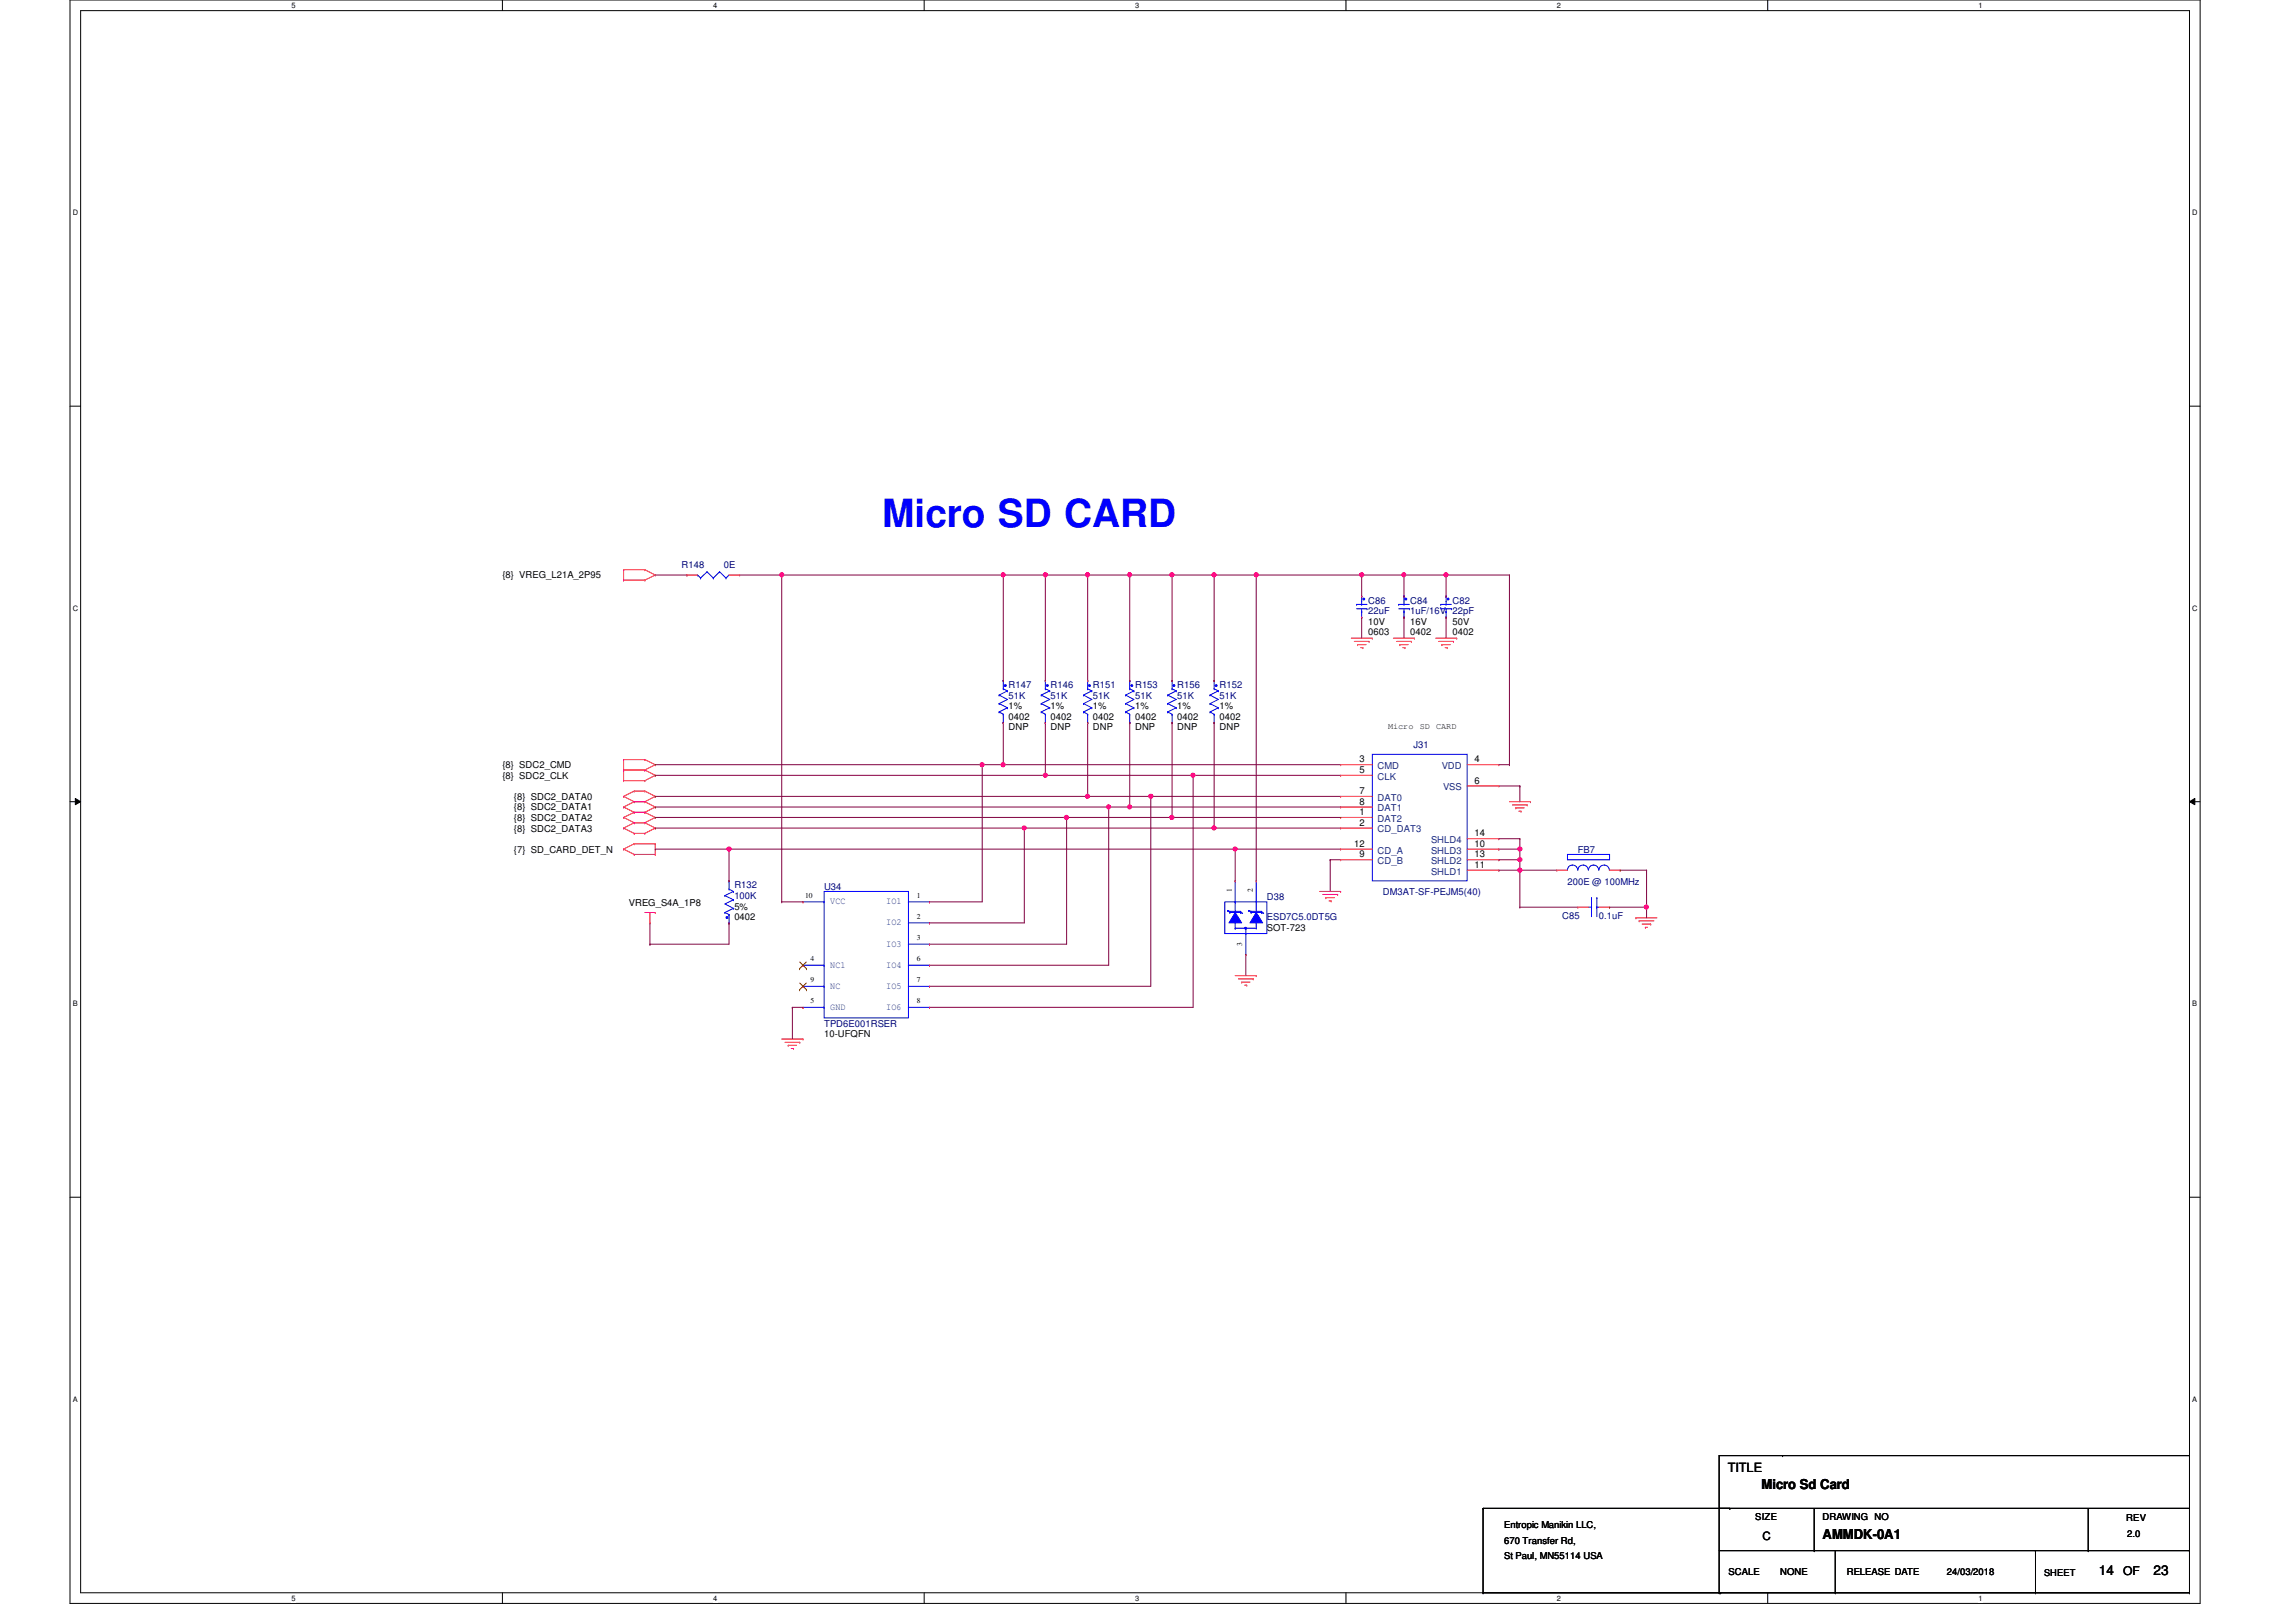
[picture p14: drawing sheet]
<svg xmlns="http://www.w3.org/2000/svg" width="420mm" height="297mm" viewBox="0 0 420 297" stroke-linecap="round" stroke-linejoin="round" font-family="sans-serif">
<defs><g id="words">
<text font-size="7.1" fill="#00f" x="161.5" y="96.4">Micro SD CARD</text>
<g font-size="2.5">
<text x="322.5" y="272.6">Micro Sd Card</text>
<text x="333.7" y="281.7">AMMDK-0A1</text>
<text x="384.2" y="288.3">14</text>
<text x="394.3" y="288.3">23</text>
</g>
<text font-size="2.3" x="316.3" y="269.3">TITLE</text>
<text font-size="2.2" x="388.7" y="288.3">OF</text>
<text font-size="2.1" x="322.7" y="281.9">C</text>
<g font-size="1.7">
<text x="92" y="105.9">{8} VREG_L21A_2P95</text>
<text x="250.5" y="114.3">10V</text>
<text x="250.5" y="116.3">0603</text>
<text x="258.2" y="114.3">16V</text>
<text x="258.2" y="116.3">0402</text>
<text x="265.9" y="114.3">50V</text>
<text x="265.9" y="116.3">0402</text>
<text x="184.6" y="129.8">1%</text>
<text x="184.6" y="131.7">0402</text>
<text x="192.4" y="129.8">1%</text>
<text x="192.4" y="131.7">0402</text>
<text x="200.1" y="129.8">1%</text>
<text x="200.1" y="131.7">0402</text>
<text x="207.8" y="129.8">1%</text>
<text x="207.8" y="131.7">0402</text>
<text x="215.5" y="129.8">1%</text>
<text x="215.5" y="131.7">0402</text>
<text x="223.3" y="129.8">1%</text>
<text x="223.3" y="131.7">0402</text>
<text x="184.6" y="133.6">DNP</text>
<text x="192.4" y="133.6">DNP</text>
<text x="200.1" y="133.6">DNP</text>
<text x="207.8" y="133.6">DNP</text>
<text x="215.5" y="133.6">DNP</text>
<text x="223.3" y="133.6">DNP</text>
<text x="92" y="140.6">{8} SDC2_CMD</text>
<text x="92" y="142.5">{8} SDC2_CLK</text>
<text x="248.9" y="139.5">3</text>
<text x="248.9" y="141.5">5</text>
<text x="269.9" y="139.5">4</text>
<text x="269.9" y="143.4">6</text>
<text x="94.1" y="146.4">{8} SDC2_DATA0</text>
<text x="94.1" y="148.3">{8} SDC2_DATA1</text>
<text x="248.9" y="145.3">7</text>
<text x="248.9" y="147.3">8</text>
<text x="248.9" y="149.2">1</text>
<text x="94.1" y="150.3">{8} SDC2_DATA2</text>
<text x="94.1" y="152.2">{8} SDC2_DATA3</text>
<text x="247.9" y="155">12</text>
<text x="248.9" y="151.1">2</text>
<text x="269.9" y="155">10</text>
<text x="269.9" y="153.1">14</text>
<text x="94.1" y="156">{7} SD_CARD_DET_N</text>
<text x="248.9" y="156.9">9</text>
<text x="269.9" y="158.8">11</text>
<text x="269.9" y="156.9">13</text>
<text x="115.1" y="165.9">VREG_S4A_1P8</text>
<text x="134.4" y="166.5">5%</text>
<text x="134.4" y="168.4">0402</text>
<text x="231.9" y="170.3">SOT-723</text>
<text x="150.9" y="189.8">10-UFQFN</text>
<text x="275.4" y="279.6">Entropic Manikin LLC,</text>
<text x="321.3" y="278.3">SIZE</text>
<text x="333.7" y="278.3">DRAWING NO</text>
<text x="389.2" y="278.4">REV</text>
<text x="389.5" y="281.3">2.0</text>
<text x="275.4" y="282.5">670 Transfer Rd,</text>
<text x="275.4" y="285.4">St Paul, MN55114 USA</text>
<text x="316.5" y="288.3">SCALE</text>
<text x="325.9" y="288.3">NONE</text>
<text x="338.1" y="288.3">RELEASE DATE</text>
<text x="356.4" y="288.3">24/03/2018</text>
<text x="374.2" y="288.4">SHEET</text>
</g>
<g font-size="1.7" fill="#000080">
<text x="124.8" y="103.9">R148</text>
<text x="132.5" y="103.9">0E</text>
<text x="250.5" y="110.5">C86</text>
<text x="250.5" y="112.4">22uF</text>
<text x="258.2" y="110.5">C84</text>
<text x="258.2" y="112.4">1uF/16V 22pF</text>
<text x="265.9" y="110.5">C82</text>
<text x="184.6" y="125.9">R147</text>
<text x="192.4" y="125.9">R146</text>
<text x="200.1" y="125.9">R151</text>
<text x="207.8" y="125.9">R153</text>
<text x="215.5" y="125.9">R156</text>
<text x="223.3" y="125.9">R152</text>
<text x="184.6" y="127.9">51K</text>
<text x="192.4" y="127.9">51K</text>
<text x="200.1" y="127.9">51K</text>
<text x="207.8" y="127.9">51K</text>
<text x="215.5" y="127.9">51K</text>
<text x="223.3" y="127.9">51K</text>
<text x="258.8" y="136.9">J31</text>
<text x="288.9" y="156">FB7</text>
<text x="134.4" y="162.6">R132</text>
<text x="134.4" y="164.5">100K</text>
<text x="150.9" y="162.8">U34</text>
<text x="231.9" y="164.8">D38</text>
<text x="253.2" y="163.8">DM3AT-SF-PEJM5(40)</text>
<text x="287" y="162.1">200E @ 100MHz</text>
<text x="231.9" y="168.4">ESD7C5.0DT5G</text>
<text x="286" y="168.2">C85</text>
<text x="292.7" y="168.2">0.1uF</text>
<text x="150.9" y="187.9">TPD6E001RSER</text>
</g>
<g font-size="1.7" fill="#004080">
<text x="252.2" y="140.8">CMD</text>
<text x="252.2" y="142.7">CLK</text>
<text x="263.9" y="140.8">VDD</text>
<text x="252.2" y="146.6">DAT0</text>
<text x="252.2" y="148.5">DAT1</text>
<text x="264.2" y="144.7">VSS</text>
<text x="252.2" y="150.4">DAT2</text>
<text x="252.2" y="152.4">CD_DAT3</text>
<text x="262" y="154.3">SHLD4</text>
<text x="252.2" y="156.2">CD_A</text>
<text x="252.2" y="158.2">CD_B</text>
<text x="262" y="160.1">SHLD1</text>
<text x="262" y="158.2">SHLD2</text>
<text x="262" y="156.2">SHLD3</text>
<text x="152" y="165.5">VCC</text>
<text x="162.3" y="165.5">IO1</text>
<text x="162.3" y="169.4">IO2</text>
<text x="162.3" y="173.2">IO3</text>
<text x="152" y="177.1">NC1</text>
<text x="162.3" y="177.1">IO4</text>
<text x="152" y="180.9">NC</text>
<text x="152" y="184.8">GND</text>
<text x="162.3" y="180.9">IO5</text>
<text x="162.3" y="184.8">IO6</text>
</g>
<g font-size="1.6">
<text x="254.1" y="133.5">Micro</text>
<text x="259.9" y="133.5">SD</text>
<text x="262.9" y="133.5">CARD</text>
</g>
<g font-size="1.4">
<text x="53.4" y="1.4">5</text>
<text x="130.6" y="1.4">4</text>
<text x="207.8" y="1.4">3</text>
<text x="285" y="1.4">2</text>
<text x="362.2" y="1.4">1</text>
<text x="13.3" y="39.4">D</text>
<text x="401.4" y="39.4">D</text>
<text x="13.3" y="111.8">C</text>
<text x="401.4" y="111.8">C</text>
<text x="147.4" y="164.3">10</text>
<text x="167.8" y="164.3">1</text>
<text x="225.5" y="163.3" transform="rotate(-90 225.5 163.3)">1</text>
<text x="229.4" y="163.3" transform="rotate(-90 229.4 163.3)">2</text>
<text x="167.8" y="168.2">2</text>
<text x="167.8" y="172">3</text>
<text x="227.4" y="173.2" transform="rotate(-90 227.4 173.2)">3</text>
<text x="148.4" y="179.7">9</text>
<text x="148.4" y="175.9">4</text>
<text x="167.8" y="175.9">6</text>
<text x="167.8" y="179.7">7</text>
<text x="13.3" y="184.1">B</text>
<text x="148.4" y="183.6">5</text>
<text x="167.8" y="183.6">8</text>
<text x="401.4" y="184.1">B</text>
<text x="13.3" y="256.5">A</text>
<text x="401.4" y="256.5">A</text>
<text x="53.4" y="292.9">5</text>
<text x="130.6" y="292.9">4</text>
<text x="207.8" y="292.9">3</text>
<text x="285" y="292.9">2</text>
<text x="362.2" y="292.9">1</text>
</g>
</g></defs>
<path d="M12.8 0h390v293.5h-390zM14.8 1.9h386v289.6h-386z" fill="none" stroke="#000" stroke-width=".18"/>
<g fill="#fff">
<path d="M53.4 .2h.7v1.5h-.7z"/>
<path d="M53.4 291.7h.7v1.5h-.7z"/>
</g>
<path d="M92 0v1.9M92 291.5v2" fill="none" stroke="#000" stroke-width=".18"/>
<g fill="#fff">
<path d="M130.6 .2h.7v1.5h-.7z"/>
<path d="M130.6 291.7h.7v1.5h-.7z"/>
</g>
<path d="M169.2 0v1.9M169.2 291.5v2" fill="none" stroke="#000" stroke-width=".18"/>
<g fill="#fff">
<path d="M207.8 .2h.8v1.5h-.8z"/>
<path d="M207.8 291.7h.8v1.5h-.8z"/>
</g>
<path d="M246.4 0v1.9M246.4 291.5v2" fill="none" stroke="#000" stroke-width=".18"/>
<g fill="#fff">
<path d="M285 .2h.8v1.5h-.8z"/>
<path d="M285 291.7h.8v1.5h-.8z"/>
</g>
<path d="M323.6 0v1.9M323.6 291.5v2" fill="none" stroke="#000" stroke-width=".18"/>
<g fill="#fff">
<path d="M362.2 .2h.8v1.5h-.8z"/>
<path d="M362.2 291.7h.8v1.5h-.8z"/>
<path d="M13.3 38.1h1v1.6h-1z"/>
<path d="M401.4 38.1h.9v1.6h-.9z"/>
<path d="M13.3 110.5h1v1.6h-1z"/>
<path d="M401.4 110.5h.9v1.6h-.9z"/>
</g>
<path d="M12.8 74.3h2M400.8 74.3h2" fill="none" stroke="#000" stroke-width=".18"/>
<g fill="#fff">
<path d="M13.3 182.9h.9v1.5h-.9z"/>
<path d="M401.4 182.9h.8v1.5h-.8z"/>
</g>
<path d="M12.8 146.7h2M13.8 146.1l1 .6-1 .6zM400.8 146.7l1-.6v1.2zM400.8 146.7h2" fill="none" stroke="#000" stroke-width=".18"/>
<path d="M13.8 146.1l1 .6-1 .6zM400.8 146.7l1-.6v1.2z" fill="#000"/>
<g fill="#fff">
<path d="M13.3 255.3h.9v1.5h-.9z"/>
<path d="M401.4 255.3h.8v1.5h-.8z"/>
</g>
<path d="M12.8 219.1h2M400.8 219.1h2" fill="none" stroke="#000" stroke-width=".18"/>
<g fill="none" stroke="#800040" stroke-width=".18">
<path d="M199.1 105.2h.1M199.1 105.2v19.3M249.3 112.9h.1M249.3 112.9v3.9M257 112.9h.1M257 112.9v3.9M264.7 112.9h.1M264.7 112.9v3.9M243.5 157.4h.1M243.5 157.4v5.8M228.1 174.7h.1M228.1 174.7v3.9"/>
<path d="M145.1 184.4h.1M145.1 184.4v5.8"/>
</g>
<circle cx="199.1" cy="105.2" r=".38" fill="#f0f"/>
<circle cx="199.1" cy="105.2" r=".38" fill="none" stroke="#f0f" stroke-width=".18"/>
<path d="M191.4 105.2h.1M191.4 105.2v19.3" fill="none" stroke="#800040" stroke-width=".18"/>
<circle cx="191.4" cy="105.2" r=".38" fill="#f0f"/>
<circle cx="191.4" cy="105.2" r=".38" fill="none" stroke="#f0f" stroke-width=".18"/>
<path d="M183.7 105.2h.1M183.7 105.2v19.3M214.6 105.2h.1M214.6 105.2v19.3M230 105.2h.1M230 105.2v56M226.1 155.4h.1M226.1 155.4v5.8" fill="none" stroke="#800040" stroke-width=".18"/>
<circle cx="230" cy="105.2" r=".38" fill="#f0f"/>
<circle cx="230" cy="105.2" r=".38" fill="none" stroke="#f0f" stroke-width=".18"/>
<path d="M206.8 105.2h.1M206.8 105.2h23.2M214.6 105.2h.1M222.3 105.2h.1" fill="none" stroke="#800040" stroke-width=".18"/>
<circle cx="214.5" cy="105.2" r=".38" fill="#f0f"/>
<circle cx="214.5" cy="105.2" r=".38" fill="none" stroke="#f0f" stroke-width=".18"/>
<circle cx="206.8" cy="105.2" r=".38" fill="#f0f"/>
<circle cx="206.8" cy="105.2" r=".38" fill="none" stroke="#f0f" stroke-width=".18"/>
<path d="M143.1 105.2h.1M143.1 105.2h63.7M183.7 105.2h.1M191.4 105.2h.1M199.1 105.2h.1" fill="none" stroke="#800040" stroke-width=".18"/>
<circle cx="183.6" cy="105.2" r=".38" fill="#f0f"/>
<circle cx="183.6" cy="105.2" r=".38" fill="none" stroke="#f0f" stroke-width=".18"/>
<path d="M120 105.2h5.8M125.8 105.2h.1M179.8 140h.1M179.8 140v25.1h-9.6M214.6 132.2h.1M214.6 132.2v17.4M133.5 155.4h.1M133.5 155.4v5.8M119 172.8h.1M133.5 168.9h.1M133.5 168.9v3.9h-14.5M170.2 165.1h.1" fill="none" stroke="#800040" stroke-width=".18"/>
<circle cx="179.8" cy="139.9" r=".38" fill="#f0f"/>
<circle cx="179.8" cy="139.9" r=".38" fill="none" stroke="#f0f" stroke-width=".18"/>
<g fill="none" stroke="#800040" stroke-width=".18">
<path d="M183.7 132.2h.1M183.7 132.2v7.8M191.4 132.2h.1M191.4 132.2v9.7M222.3 132.2h.1M222.3 132.2v19.4M187.5 151.6h.1M187.5 151.6v17.3h-17.3M195.3 149.6h.1M195.3 149.6v23.2h-25.1M218.4 141.9h.1M218.4 141.9v42.5h-48.2"/>
<path d="M170.2 168.9h.1M170.2 172.8h.1M170.2 184.4h.1"/>
</g>
<circle cx="218.4" cy="141.9" r=".37" fill="#f0f"/>
<circle cx="218.4" cy="141.9" r=".37" fill="none" stroke="#f0f" stroke-width=".18"/>
<path d="M199.1 132.2h.1M199.1 132.2v13.6M210.7 145.8h.1M210.7 145.8v34.7h-40.5M170.2 180.5h.1" fill="none" stroke="#800040" stroke-width=".18"/>
<circle cx="210.7" cy="145.7" r=".37" fill="#f0f"/>
<circle cx="210.7" cy="145.7" r=".37" fill="none" stroke="#f0f" stroke-width=".18"/>
<path d="M206.8 132.2h.1M206.8 132.2v15.5M203 147.7h.1M203 147.7v29h-32.8M170.2 176.7h.1" fill="none" stroke="#800040" stroke-width=".18"/>
<circle cx="202.9" cy="147.7" r=".37" fill="#f0f"/>
<circle cx="202.9" cy="147.7" r=".37" fill="none" stroke="#f0f" stroke-width=".18"/>
<g fill="none" stroke="#800040" stroke-width=".18">
<path d="M257 105.2h.1M257 105.2v3.9M243.5 157.4h.1M243.5 157.4h1.9M274.4 155.4h.1M274.4 157.4h.1M274.4 159.3h.1M274.4 153.5h.1M274.4 155.4h3.8M274.4 159.3h3.8M274.4 153.5h3.8M278.2 153.5h.1"/>
<path d="M278.2 155.4h.1M278.2 153.5v3.9h-3.8M145.1 184.4h.1M145.1 184.4h1.9"/>
</g>
<circle cx="278.3" cy="157.3" r=".37" fill="#f0f"/>
<circle cx="278.3" cy="157.3" r=".37" fill="none" stroke="#f0f" stroke-width=".18"/>
<circle cx="278.3" cy="155.4" r=".37" fill="#f0f"/>
<circle cx="278.3" cy="155.4" r=".37" fill="none" stroke="#f0f" stroke-width=".18"/>
<path d="M230 105.2h.1M230 105.2h19.3M278.2 157.4h.1M278.2 157.4v1.9" fill="none" stroke="#800040" stroke-width=".18"/>
<circle cx="249.3" cy="105.2" r=".38" fill="#f0f"/>
<circle cx="249.3" cy="105.2" r=".38" fill="none" stroke="#f0f" stroke-width=".18"/>
<path d="M264.7 105.2h.1M264.7 105.2h11.6M276.3 105.2h.1M276.3 105.2v34.8M120 155.4h.1M120 155.4h106.1M133.5 155.4h.1" fill="none" stroke="#800040" stroke-width=".18"/>
<circle cx="226.1" cy="155.4" r=".37" fill="#f0f"/>
<circle cx="226.1" cy="155.4" r=".37" fill="none" stroke="#f0f" stroke-width=".18"/>
<circle cx="133.5" cy="155.4" r=".37" fill="#f0f"/>
<circle cx="133.5" cy="155.4" r=".37" fill="none" stroke="#f0f" stroke-width=".18"/>
<path d="M120 147.7h.1M120 147.7h125.4M203 147.7h.1M206.8 147.7h.1M226.1 155.4h.1M226.1 155.4h19.3" fill="none" stroke="#800040" stroke-width=".18"/>
<circle cx="206.8" cy="147.7" r=".37" fill="#f0f"/>
<circle cx="206.8" cy="147.7" r=".37" fill="none" stroke="#f0f" stroke-width=".18"/>
<path d="M120 141.9h.1M120 141.9h98.4M191.4 141.9h.1" fill="none" stroke="#800040" stroke-width=".18"/>
<circle cx="191.4" cy="141.9" r=".37" fill="#f0f"/>
<circle cx="191.4" cy="141.9" r=".37" fill="none" stroke="#f0f" stroke-width=".18"/>
<path d="M120 145.8h.1M120 145.8h90.7M199.1 145.8h.1M218.4 141.9h.1M218.4 141.9h27" fill="none" stroke="#800040" stroke-width=".18"/>
<circle cx="199.1" cy="145.7" r=".37" fill="#f0f"/>
<circle cx="199.1" cy="145.7" r=".37" fill="none" stroke="#f0f" stroke-width=".18"/>
<path d="M120 149.6h.1M120 149.6h94.6M195.3 149.6h.1M210.7 145.8h.1M210.7 145.8h34.7" fill="none" stroke="#800040" stroke-width=".18"/>
<circle cx="214.5" cy="149.6" r=".38" fill="#f0f"/>
<circle cx="214.5" cy="149.6" r=".38" fill="none" stroke="#f0f" stroke-width=".18"/>
<circle cx="195.2" cy="149.6" r=".38" fill="#f0f"/>
<circle cx="195.2" cy="149.6" r=".38" fill="none" stroke="#f0f" stroke-width=".18"/>
<path d="M120 140h.1M120 140h125.4M179.8 140h.1M183.7 140h.1M214.6 149.6h.1M214.6 149.6h30.8" fill="none" stroke="#800040" stroke-width=".18"/>
<circle cx="183.6" cy="139.9" r=".38" fill="#f0f"/>
<circle cx="183.6" cy="139.9" r=".38" fill="none" stroke="#f0f" stroke-width=".18"/>
<path d="M120 151.6h.1M120 151.6h102.3M187.5 151.6h.1" fill="none" stroke="#800040" stroke-width=".18"/>
<circle cx="222.3" cy="151.5" r=".37" fill="#f0f"/>
<circle cx="222.3" cy="151.5" r=".37" fill="none" stroke="#f0f" stroke-width=".18"/>
<circle cx="187.5" cy="151.5" r=".37" fill="#f0f"/>
<circle cx="187.5" cy="151.5" r=".37" fill="none" stroke="#f0f" stroke-width=".18"/>
<path d="M143.1 105.2h.1M143.1 105.2v59.9M222.3 151.6h.1M222.3 151.6h23.1" fill="none" stroke="#800040" stroke-width=".18"/>
<circle cx="143.1" cy="105.2" r=".38" fill="#f0f"/>
<circle cx="143.1" cy="105.2" r=".38" fill="none" stroke="#f0f" stroke-width=".18"/>
<path d="M249.3 105.2h.1M249.3 105.2v3.9M249.3 105.2h15.4M257 105.2h.1M143.1 165.1h.1M143.1 165.1h3.9" fill="none" stroke="#800040" stroke-width=".18"/>
<circle cx="264.7" cy="105.2" r=".38" fill="#f0f"/>
<circle cx="264.7" cy="105.2" r=".38" fill="none" stroke="#f0f" stroke-width=".18"/>
<circle cx="257" cy="105.2" r=".38" fill="#f0f"/>
<circle cx="257" cy="105.2" r=".38" fill="none" stroke="#f0f" stroke-width=".18"/>
<path d="M206.8 105.2h.1M206.8 105.2v19.3M222.3 105.2h.1M222.3 105.2v19.3M264.7 105.2h.1M264.7 105.2v3.9" fill="none" stroke="#800040" stroke-width=".18"/>
<circle cx="222.2" cy="105.2" r=".38" fill="#f0f"/>
<circle cx="222.2" cy="105.2" r=".38" fill="none" stroke="#f0f" stroke-width=".18"/>
<path d="M278.2 159.3h.1M278.2 159.3h6.8" fill="none" stroke="#800040" stroke-width=".18"/>
<circle cx="278.2" cy="159.3" r=".38" fill="#f0f"/>
<circle cx="278.2" cy="159.3" r=".38" fill="none" stroke="#f0f" stroke-width=".18"/>
<path d="M296.6 159.3h.1M296.6 159.3h4.8M301.4 159.3h.1M301.4 159.3v8.7M278.2 166h.1M278.2 166h10.7M294.7 166h.1M294.7 166h6.7M301.4 166h.1" fill="none" stroke="#800040" stroke-width=".18"/>
<circle cx="301.4" cy="166" r=".37" fill="#f0f"/>
<circle cx="301.4" cy="166" r=".37" fill="none" stroke="#f0f" stroke-width=".18"/>
<path d="M135.4 105.2h7.7M143.1 105.2h.1M274.4 140h1.9M276.3 140h.1M274.4 143.8h3.8M278.2 159.3h.1M278.2 143.8h.1M278.2 143.8v2.9M278.2 159.3v6.7M119 172.8h.1M119 168.9v3.9" fill="none" stroke="#800040" stroke-width=".18"/>
<g fill="none" stroke="#f00" stroke-width=".18">
<path d="M114.2 106.2h.1M114.2 104.3h.1M114.2 104.3v1.9M114.2 104.3h3.9M114.2 106.2h3.9M118.1 104.3h.1M118.1 106.2h.1M118.1 104.3l1.9 .9M120 105.2h.1M120 105.2l-1.9 1M247.4 116.8h3.8M247.9 117.4h2.7"/>
<path d="M248.5 118h.1M248.5 118h1.6M249.1 118.5h.4M249.5 118.5h.1M250.6 117.4h.1M251.2 116.8h.1M255.1 116.8h3.8M255.7 117.4h2.7M256.3 118h.1M256.3 118h1.5M256.8 118.5h.4M257.2 118.5h.1"/>
<path d="M258.4 117.4h.1M258.9 116.8h.1M262.8 116.8h3.9M263.4 117.4h2.7M264 118h.1M264 118h1.5M264.6 118.5h.4M265 118.5h.1M266.1 117.4h.1M266.7 116.8h.1M114.2 139h.1M114.2 139h3.9"/>
<path d="M114.2 139v3.9M118.1 139h.1M118.1 139l1.9 1M120 140h.1M120 140l-1.9 .9M114.2 149.6h.1M114.2 151.6h.1M114.2 140.9h.1M114.2 142.9h.1M114.2 145.8h.1M114.2 147.7h.1M114.2 155.4h.1"/>
<path d="M114.2 149.6l1.9 1M114.2 151.6l1.9 .9M114.2 140.9h3.9M114.2 142.9h3.9M114.2 145.8l1.9 .9M114.2 147.7l1.9 1M114.2 155.4l1.9 1M116.1 148.7h.1M116.1 150.6h.1M116.1 152.5h.1M116.1 144.8h.1M116.1 146.7h.1"/>
<path d="M116.1 154.4h.1M116.1 156.4h.1M116.1 148.7l-1.9 .9M116.1 148.7h2M116.1 150.6h2M116.1 150.6l-1.9 1M116.1 152.5h2M116.1 144.8l-1.9 1M116.1 144.8h2M116.1 146.7h2M116.1 146.7l-1.9 1M116.1 154.4l-1.9 1"/>
<path d="M116.1 154.4h3.9M116.1 156.4h3.9M118.1 148.7h.1M118.1 150.6h.1M118.1 152.5h.1M118.1 140.9h.1M118.1 142.9h.1M118.1 144.8h.1M118.1 146.7h.1M118.1 148.7l1.9 .9M118.1 150.6l1.9 1M118.1 140.9l1.9 1"/>
<path d="M118.1 144.8l1.9 1M118.1 146.7l1.9 1M120 149.6h.1M120 151.6h.1M120 141.9h.1M120 145.8h.1M120 147.7h.1M120 154.4h.1M120 156.4h.1M120 149.6l-1.9 1M120 151.6l-1.9 .9M120 141.9l-1.9 1"/>
<path d="M120 145.8l-1.9 .9M120 147.7l-1.9 1M120 154.4v2M276.3 146.7h3.9M276.9 147.3h2.7M277.5 147.9h.1M277.5 147.9h1.5M278.1 148.5h.4M278.5 148.5h.1M279.6 147.3h.1M280.2 146.7h.1M118.1 167h1.9"/>
<path d="M119 168.9h.1M119 167v1.9M120 167h.1M226.1 178.6h3.9M226.7 179.2h2.7M227.3 179.7h.1M227.3 179.7h1.5M229.4 179.2h.1M230 178.6h.1M241.6 163.2h3.8M242.2 163.7h2.7M242.7 164.3h.1"/>
<path d="M242.7 164.3h1.6M243.3 164.9h.4M243.7 164.9h.1M244.9 163.7h.1M245.4 163.2h.1M299.5 168h.1M299.5 168h3.8M300.1 168.5h.1M300.1 168.5h2.7M300.6 169.1h1.6M301.2 169.7h.1M301.2 169.7h.4"/>
<path d="M302.2 169.1h.1M143.1 190.2h3.9M143.7 190.8h2.7M144.3 191.3h.1M144.3 191.3h1.5M144.9 191.9h.4M145.3 191.9h.1M146.4 190.8h.1M147 190.2h.1M227.9 180.3h.3M228.2 180.3h.1"/>
</g>
<g fill="none" stroke="#000" stroke-width=".18">
<path d="M271.5 276.1h.1M271.5 276.1h129.3M271.5 276.1v15.4M316.7 276.1h.1M326.3 266.4h.1M332.1 276.1v7.7M382.3 276.1v7.7M400.8 276.1h.1M271.5 291.5h.1M271.5 291.5h129.3M314.7 291.5h.1M314.7 291.5v-25.1h86.1v25.1"/>
<path d="M314.7 283.8h86.1M314.9 291.5h.1M332.1 283.8h.1M336 291.5h.1M336 283.8v7.7M372.6 291.5h.1M372.6 283.8v7.7M382.3 283.8h.1M400.8 283.8h.1M400.8 291.5h.1"/>
</g>
<g fill="none" stroke="#00f" stroke-width=".18">
<path d="M221.5 130.3h.1M221.5 128.8h.1M221.5 127.2h.1M221.5 130.3l.8 .4M221.5 128.8l1.5 .7M221.5 127.2l1.5 .8-1.5 .8M222.3 124.5h.1M222.3 132.2h.1M222.3 130.7h.1M222.3 126.1h.1M222.3 124.5v1.6M222.3 130.7v1.5"/>
<path d="M222.3 126.1l.7 .3M223 129.5h.1M223 126.4h.1M223 129.5l-1.5 .8M223 126.4l-1.5 .8"/>
</g>
<path d="M222.5 125.3h.3v.3h-.3z" fill-rule="evenodd" fill="#00f"/>
<g fill="none" stroke="#00f" stroke-width=".18">
<path d="M248.4 110.6h.1M248.4 110.6h1.9M248.4 111.4h1.9M249.3 109.1h.1M249.3 112.9h.1M249.3 112h.1M249.3 110.6h.1M249.3 109.1v1.5M249.3 111.4v1.5M250.3 111.4h.1M222.5 125.3h.3v.3h-.3zM147 165.1h3.9"/>
<path d="M147 176.7h3.9M150.9 163.2h15.4v23.1h-15.4zM150.9 176.7h.1M150.9 165.1h.1M166.3 165.1h.1M166.3 168.9h.1M166.3 172.8h.1M166.3 176.7h.1M166.3 165.1h3.9M166.3 168.9h3.9M166.3 172.8h3.9M166.3 176.7h3.9"/>
<path d="M147 180.5h3.9M147 184.4h3.9M150.9 180.5h.1M150.9 184.4h.1M166.3 180.5h.1M166.3 184.4h.1M166.3 180.5h3.9M166.3 184.4h3.9"/>
</g>
<path d="M222.3 124.5h.1M222.3 132.2h.1M147 176.7h.1M147 165.1h.1M170.2 165.1h.1M170.2 168.9h.1M170.2 172.8h.1M170.2 176.7h.1M147 180.5h.1M147 184.4h.1M170.2 180.5h.1M170.2 184.4h.1" fill="none" stroke="#f00" stroke-width=".18"/>
<path d="M146.4 177.3h.1M146.4 179.9l1.2 1.2M146.4 176.1l1.2 1.2M147.6 179.9l-1.2 1.2M147.6 176.1l-1.2 1.2M147.6 177.3h.1M146.4 181.1h.1M147.6 181.1h.1" fill="none" stroke="#804000" stroke-width=".18"/>
<path d="M249.5 109.5h.3v.3h-.3z" fill-rule="evenodd" fill="#00f"/>
<g fill="none" stroke="#00f" stroke-width=".18">
<path d="M249.5 109.5h.3v.3h-.3zM190.6 130.3h.1M190.6 128.8h.1M190.6 127.2h.1M190.6 130.3l.8 .4M190.6 128.8l1.6 .7M190.6 127.2l1.6 .8-1.6 .8M191.4 124.5h.1M191.4 132.2h.1M191.4 130.7h.1M191.4 126.1h.1M191.4 124.5v1.6"/>
<path d="M191.4 130.7v1.5M191.4 126.1l.8 .3M192.2 129.5h.1M192.2 126.4h.1M192.2 129.5l-1.6 .8M192.2 126.4l-1.6 .8M251.2 138h17.4v23.2h-17.4z"/>
</g>
<g fill="none" stroke="#f00" stroke-width=".18">
<path d="M249.3 109.1h.1M249.3 112.9h.1M245.4 140h.1M245.4 140h5.8M268.6 140h5.8M274.4 140h.1M245.4 145.8h.1M245.4 147.7h.1M245.4 149.6h.1M245.4 141.9h.1M245.4 151.6h.1M245.4 155.4h.1"/>
<path d="M245.4 157.4h.1M245.4 145.8h5.8M245.4 147.7h5.8M245.4 149.6h5.8M245.4 141.9h5.8M245.4 151.6h5.8M245.4 155.4h5.8M245.4 157.4h5.8M268.6 155.4h5.8M268.6 143.8h5.8M268.6 159.3h5.8M268.6 157.4h5.8"/>
<path d="M268.6 153.5h5.8M274.4 143.8h.1M274.4 159.3h.1M274.4 157.4h.1M274.4 155.4h.1M274.4 153.5h.1"/>
</g>
<path d="M191.6 125.3h.3v.3h-.3z" fill-rule="evenodd" fill="#00f"/>
<g fill="none" stroke="#00f" stroke-width=".18">
<path d="M182.9 130.3h.1M182.9 128.8h.1M182.9 127.2h.1M182.9 130.3l.8 .4M182.9 128.8l1.5 .7M182.9 127.2l1.5 .8-1.5 .8M183.7 124.5h.1M183.7 132.2h.1M183.7 130.7h.1M183.7 126.1h.1M183.7 124.5v1.6M183.7 130.7v1.5"/>
<path d="M183.7 126.1l.7 .3M184.4 129.5h.1M184.4 126.4h.1M184.4 129.5l-1.5 .8M184.4 126.4l-1.5 .8M191.6 125.3h.3v.3h-.3z"/>
</g>
<path d="M191.4 124.5h.1M191.4 132.2h.1" fill="none" stroke="#f00" stroke-width=".18"/>
<path d="M183.9 125.3h.3v.3h-.3z" fill-rule="evenodd" fill="#00f"/>
<g fill="none" stroke="#00f" stroke-width=".18">
<path d="M127.7 105.2h.1M127.7 105.2l.6 .6M128.3 105.8h.1M129.4 104.6h.1M129.4 104.6l1.2 1.2M129.4 104.6l-1.1 1.2M130.6 105.8h.1M131.7 104.6h.1M131.7 104.6l1.2 1.2M131.7 104.6l-1.1 1.2M132.9 105.8h.1M133.5 105.2l-.6 .6"/>
<path d="M256.1 110.6h.1M256.1 110.6h1.9M256.1 111.4h1.9M257 109.1h.1M257 112.9h.1M257 112h.1M257 110.6h.1M257 109.1v1.5M257 111.4v1.5M258 111.4h.1M183.9 125.3h.3v.3h-.3z"/>
</g>
<path d="M125.8 105.2h.1M125.8 105.2h1.9M133.5 105.2h1.9M135.4 105.2h.1M183.7 124.5h.1M183.7 132.2h.1" fill="none" stroke="#f00" stroke-width=".18"/>
<path d="M257.2 109.5h.3v.3h-.3z" fill-rule="evenodd" fill="#00f"/>
<g fill="none" stroke="#00f" stroke-width=".18">
<path d="M257.2 109.5h.3v.3h-.3zM213.8 130.3h.1M213.8 128.8h.1M213.8 127.2h.1M213.8 130.3l.8 .4M213.8 128.8l1.5 .7M213.8 127.2l1.5 .8-1.5 .8M214.6 124.5h.1M214.6 132.2h.1M214.6 130.7h.1M214.6 126.1h.1M214.6 124.5v1.6"/>
<path d="M214.6 130.7v1.5M214.6 126.1l.7 .3M215.3 129.5h.1M215.3 126.4h.1M215.3 129.5l-1.5 .8M215.3 126.4l-1.5 .8"/>
</g>
<path d="M257 109.1h.1M257 112.9h.1" fill="none" stroke="#f00" stroke-width=".18"/>
<path d="M214.8 125.3h.2v.3h-.2z" fill-rule="evenodd" fill="#00f"/>
<g fill="none" stroke="#00f" stroke-width=".18">
<path d="M198.4 130.3h.1M198.4 128.8h.1M198.4 127.2h.1M198.4 130.3l.7 .4M198.4 128.8l1.5 .7M198.4 127.2l1.5 .8-1.5 .8M199.1 124.5h.1M199.1 132.2h.1M199.1 130.7h.1M199.1 126.1h.1M199.1 124.5v1.6M199.1 130.7v1.5"/>
<path d="M199.1 126.1l.8 .3M199.9 129.5h.1M199.9 126.4h.1M199.9 129.5l-1.5 .8M199.9 126.4l-1.5 .8M214.8 125.3h.2v.3h-.2zM287 156.4h7.7v1h-7.7zM287 159.3a.93 .93 0 0 1 .9-1 .93 .93 0 0 1 .9 1M288.9 159.3a.95 .95 0 0 1 .9-1 .95 .95 0 0 1 1 1M290.8 159.3a.93 .93 0 0 1 .9-1 .93 .93 0 0 1 1 1M292.7 159.3a.95 .95 0 0 1 1-1 .95 .95 0 0 1 .9 1"/>
</g>
<path d="M214.6 124.5h.1M214.6 132.2h.1M285 159.3h.1M285 159.3h2M294.7 159.3h1.9M296.6 159.3h.1" fill="none" stroke="#f00" stroke-width=".18"/>
<path d="M199.3 125.3h.3v.3h-.3z" fill-rule="evenodd" fill="#00f"/>
<path d="M263.8 110.6h.1M263.8 110.6h1.9M263.8 111.4h1.9M264.7 109.1h.1M264.7 112.9h.1M264.7 112h.1M264.7 110.6h.1M264.7 109.1v1.5M264.7 111.4v1.5M265.7 111.4h.1M199.3 125.3h.3v.3h-.3z" fill="none" stroke="#00f" stroke-width=".18"/>
<path d="M199.1 124.5h.1M199.1 132.2h.1" fill="none" stroke="#f00" stroke-width=".18"/>
<path d="M265 109.5h.2v.3h-.2z" fill-rule="evenodd" fill="#00f"/>
<g fill="none" stroke="#00f" stroke-width=".18">
<path d="M265 109.5h.2v.3h-.2zM224.2 165.1h7.7v5.8h-7.7zM224.8 166.6h.1M224.8 166.6l.4 .4M224.8 166.6l.4 .2M225.2 166.8h.1M225.2 167h.1M225.2 166.8h1.9M225.2 167h1.9M226.1 165.1h.1M226.1 169.9h.1M226.1 167h.1"/>
<path d="M226.1 161.2v5.8M226.1 168.9v1M226.1 169.9h3.9M227.1 167h.1M227.1 166.8h.1M227.1 166.8l.4 .4-.4-.2M228.1 170.9h.1M228.1 169.9h.1M228.1 169.9v4.8M228.6 166.6h.1M228.6 166.6l.5 .4M228.6 166.6l.5 .2"/>
<path d="M229.1 166.8h.1M229.1 167h.1M229.1 166.8h1.9M229.1 167h1.9M230 165.1h.1M230 169.9h.1M230 167h.1M230 161.2v5.8M230 168.9v1M231 167h.1M231 166.8h.1M231 166.8l.3 .4-.3-.2"/>
<path d="M290.8 166h.6M291.4 164.3h.1M291.4 166h.1M291.4 164.3v3.5M292.3 166h.1M292.3 164.3h.1M292.3 166h.4M292.3 164.3v3.5"/>
</g>
<path d="M264.7 109.1h.1M264.7 112.9h.1M288.9 166h.1M288.9 166h1.9M292.7 166h2M294.7 166h.1" fill="none" stroke="#f00" stroke-width=".18"/>
<path d="M227.9 169.8h.3v.2h-.3z" fill-rule="evenodd" fill="#00f"/>
<path d="M227.9 169.8h.3v.2h-.3z" fill="none" stroke="#00f" stroke-width=".18"/>
<path d="M226.1 167l1.2 1.9h-2.3z" fill-rule="evenodd" fill="#00f"/>
<path d="M226.1 167l1.2 1.9h-2.3z" fill="none" stroke="#00f" stroke-width=".18"/>
<path d="M230 167l1.2 1.9h-2.4z" fill-rule="evenodd" fill="#00f"/>
<g fill="none" stroke="#00f" stroke-width=".18">
<path d="M132.7 163.9h.1M132.7 167h.1M132.7 163.9l1.6 .8M132.7 167l.8 .4M133.5 168.9h.1M133.5 161.2h.1M133.5 162.7h.1M133.5 167.4h.1M133.5 161.2v1.5M133.5 167.4v1.5M133.5 162.7l.8 .5M134.3 163.2h.1"/>
<path d="M134.3 164.7h.1M134.3 166.2h.1M134.3 163.2l-1.6 .7M134.3 164.7l-1.6 .7 1.6 .8M134.3 166.2l-1.6 .8M230 167l1.2 1.9h-2.4z"/>
</g>
<path d="M226.1 161.2h.1M228.1 174.7h.1M230 161.2h.1" fill="none" stroke="#f00" stroke-width=".18"/>
<path d="M133 167.8h.2v.3h-.2z" fill-rule="evenodd" fill="#00f"/>
<g fill="none" stroke="#00f" stroke-width=".18">
<path d="M206.1 130.3h.1M206.1 128.8h.1M206.1 127.2h.1M206.1 130.3l.7 .4M206.1 128.8l1.5 .7M206.1 127.2l1.5 .8-1.5 .8M206.8 124.5h.1M206.8 132.2h.1M206.8 130.7h.1M206.8 126.1h.1M206.8 124.5v1.6M206.8 130.7v1.5"/>
<path d="M206.8 126.1l.8 .3M207.6 129.5h.1M207.6 126.4h.1M207.6 129.5l-1.5 .8M207.6 126.4l-1.5 .8M133 167.8h.2v.3h-.2z"/>
</g>
<path d="M133.5 168.9h.1M133.5 161.2h.1" fill="none" stroke="#f00" stroke-width=".18"/>
<path d="M207.1 125.3h.2v.3h-.2z" fill-rule="evenodd" fill="#00f"/>
<path d="M207.1 125.3h.2v.3h-.2z" fill="none" stroke="#00f" stroke-width=".18"/>
<path d="M206.8 124.5h.1M206.8 132.2h.1" fill="none" stroke="#f00" stroke-width=".18"/>
<circle cx="199.1" cy="105.2" r=".38" fill="#f0f"/>
<circle cx="199.1" cy="105.2" r=".38" fill="none" stroke="#f0f" stroke-width=".18"/>
<circle cx="191.4" cy="105.2" r=".38" fill="#f0f"/>
<circle cx="191.4" cy="105.2" r=".38" fill="none" stroke="#f0f" stroke-width=".18"/>
<circle cx="230" cy="105.2" r=".38" fill="#f0f"/>
<circle cx="230" cy="105.2" r=".38" fill="none" stroke="#f0f" stroke-width=".18"/>
<circle cx="214.5" cy="105.2" r=".38" fill="#f0f"/>
<circle cx="214.5" cy="105.2" r=".38" fill="none" stroke="#f0f" stroke-width=".18"/>
<circle cx="206.8" cy="105.2" r=".38" fill="#f0f"/>
<circle cx="206.8" cy="105.2" r=".38" fill="none" stroke="#f0f" stroke-width=".18"/>
<circle cx="183.6" cy="105.2" r=".38" fill="#f0f"/>
<circle cx="183.6" cy="105.2" r=".38" fill="none" stroke="#f0f" stroke-width=".18"/>
<circle cx="179.8" cy="139.9" r=".38" fill="#f0f"/>
<circle cx="179.8" cy="139.9" r=".38" fill="none" stroke="#f0f" stroke-width=".18"/>
<circle cx="218.4" cy="141.9" r=".37" fill="#f0f"/>
<circle cx="218.4" cy="141.9" r=".37" fill="none" stroke="#f0f" stroke-width=".18"/>
<circle cx="210.7" cy="145.7" r=".37" fill="#f0f"/>
<circle cx="210.7" cy="145.7" r=".37" fill="none" stroke="#f0f" stroke-width=".18"/>
<circle cx="202.9" cy="147.7" r=".37" fill="#f0f"/>
<circle cx="202.9" cy="147.7" r=".37" fill="none" stroke="#f0f" stroke-width=".18"/>
<circle cx="278.3" cy="157.3" r=".37" fill="#f0f"/>
<circle cx="278.3" cy="157.3" r=".37" fill="none" stroke="#f0f" stroke-width=".18"/>
<circle cx="278.3" cy="155.4" r=".37" fill="#f0f"/>
<circle cx="278.3" cy="155.4" r=".37" fill="none" stroke="#f0f" stroke-width=".18"/>
<circle cx="249.3" cy="105.2" r=".38" fill="#f0f"/>
<circle cx="249.3" cy="105.2" r=".38" fill="none" stroke="#f0f" stroke-width=".18"/>
<circle cx="226.1" cy="155.4" r=".37" fill="#f0f"/>
<circle cx="226.1" cy="155.4" r=".37" fill="none" stroke="#f0f" stroke-width=".18"/>
<circle cx="133.5" cy="155.4" r=".37" fill="#f0f"/>
<circle cx="133.5" cy="155.4" r=".37" fill="none" stroke="#f0f" stroke-width=".18"/>
<circle cx="206.8" cy="147.7" r=".37" fill="#f0f"/>
<circle cx="206.8" cy="147.7" r=".37" fill="none" stroke="#f0f" stroke-width=".18"/>
<circle cx="191.4" cy="141.9" r=".37" fill="#f0f"/>
<circle cx="191.4" cy="141.9" r=".37" fill="none" stroke="#f0f" stroke-width=".18"/>
<circle cx="199.1" cy="145.7" r=".37" fill="#f0f"/>
<circle cx="199.1" cy="145.7" r=".37" fill="none" stroke="#f0f" stroke-width=".18"/>
<circle cx="214.5" cy="149.6" r=".38" fill="#f0f"/>
<circle cx="214.5" cy="149.6" r=".38" fill="none" stroke="#f0f" stroke-width=".18"/>
<circle cx="195.2" cy="149.6" r=".38" fill="#f0f"/>
<circle cx="195.2" cy="149.6" r=".38" fill="none" stroke="#f0f" stroke-width=".18"/>
<circle cx="183.6" cy="139.9" r=".38" fill="#f0f"/>
<circle cx="183.6" cy="139.9" r=".38" fill="none" stroke="#f0f" stroke-width=".18"/>
<circle cx="222.3" cy="151.5" r=".37" fill="#f0f"/>
<circle cx="222.3" cy="151.5" r=".37" fill="none" stroke="#f0f" stroke-width=".18"/>
<circle cx="187.5" cy="151.5" r=".37" fill="#f0f"/>
<circle cx="187.5" cy="151.5" r=".37" fill="none" stroke="#f0f" stroke-width=".18"/>
<circle cx="143.1" cy="105.2" r=".38" fill="#f0f"/>
<circle cx="143.1" cy="105.2" r=".38" fill="none" stroke="#f0f" stroke-width=".18"/>
<circle cx="264.7" cy="105.2" r=".38" fill="#f0f"/>
<circle cx="264.7" cy="105.2" r=".38" fill="none" stroke="#f0f" stroke-width=".18"/>
<circle cx="257" cy="105.2" r=".38" fill="#f0f"/>
<circle cx="257" cy="105.2" r=".38" fill="none" stroke="#f0f" stroke-width=".18"/>
<circle cx="222.2" cy="105.2" r=".38" fill="#f0f"/>
<circle cx="222.2" cy="105.2" r=".38" fill="none" stroke="#f0f" stroke-width=".18"/>
<circle cx="278.2" cy="159.3" r=".38" fill="#f0f"/>
<circle cx="278.2" cy="159.3" r=".38" fill="none" stroke="#f0f" stroke-width=".18"/>
<circle cx="301.4" cy="166" r=".37" fill="#f0f"/>
<circle cx="301.4" cy="166" r=".37" fill="none" stroke="#f0f" stroke-width=".18"/>
<use href="#words"/>
</svg>
